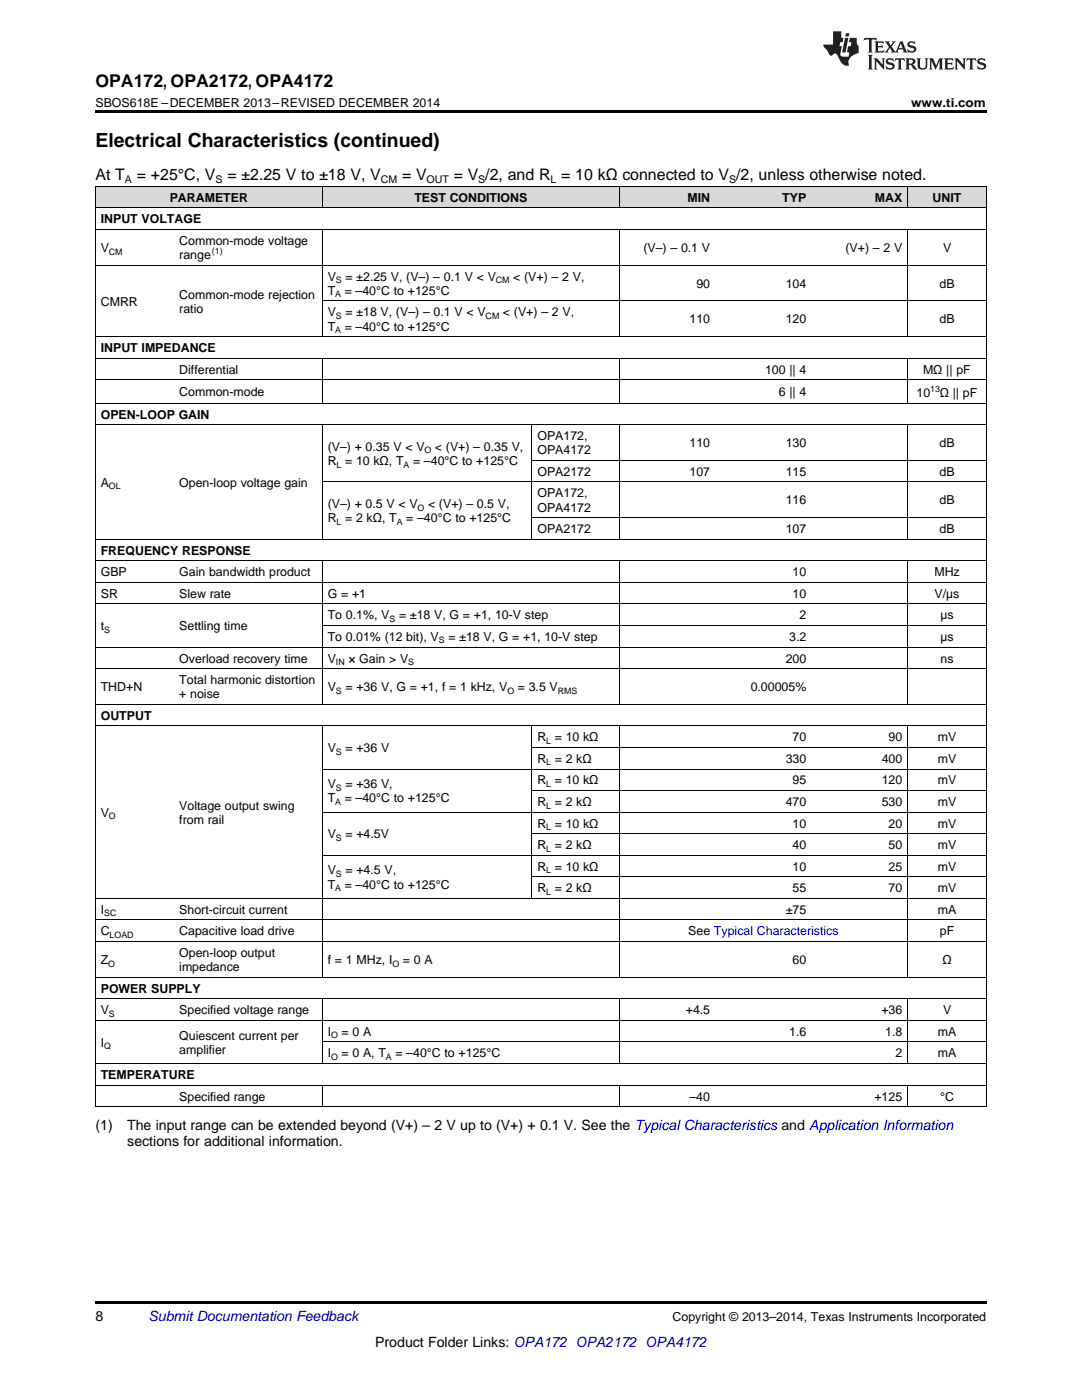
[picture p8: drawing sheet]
<svg xmlns="http://www.w3.org/2000/svg" width="216mm" height="279mm" viewBox="0 0 216 279" stroke-linecap="round" stroke-linejoin="round" font-family="sans-serif">
<defs><g id="words">
<text font-size="3.9" x="19" y="29.3">Electrical Characteristics (continued)</text>
<text font-size="3.5" x="19" y="17.3">OPA172, OPA2172, OPA4172</text>
<g font-size="3.2">
<text x="19" y="36">At T</text>
<text x="27.3" y="36">= +25°C, V</text>
<text x="45.4" y="36">= ±2.25 V to ±18 V, V</text>
<text x="80.2" y="36">= V</text>
<text x="90.5" y="36">= V /2, and R = 10 kΩ connected to V /2, unless otherwise noted.</text>
</g>
<g font-size="2.8">
<text x="19" y="225.5">(1)</text>
<text x="25.4" y="225.5">The input range can be extended beyond (V+) – 2 V up to (V+) + 0.1 V. See the Typical Characteristics and Application Information</text>
<text x="25.4" y="228.7">sections for additional information.</text>
<text x="19" y="263.6">8</text>
<text x="74.9" y="268.9">Product Folder Links: OPA172 OPA2172 OPA4172</text>
</g>
<text font-size="2.8" fill="#0000c8" x="29.6" y="263.6">Submit Documentation Feedback</text>
<g font-size="2.5">
<text x="19" y="21.4">SBOS618E –DECEMBER 2013–REVISED DECEMBER 2014</text>
<text x="181.8" y="21.4">www.ti.com</text>
<text x="33.9" y="40.3">PARAMETER</text>
<text x="82.7" y="40.3">TEST CONDITIONS</text>
<text x="137.2" y="40.3">MIN</text>
<text x="156.1" y="40.3">TYP</text>
<text x="174.6" y="40.3">MAX</text>
<text x="186.1" y="40.3">UNIT</text>
<text x="20.1" y="44.6">INPUT VOLTAGE</text>
<text x="20.1" y="50.3">V</text>
<text x="35.8" y="48.9">Common-mode voltage</text>
<text x="35.8" y="51.7">range</text>
<text x="128.4" y="50.3">(V–) – 0.1 V</text>
<text x="168.7" y="50.3">(V+) – 2 V</text>
<text x="188.2" y="50.3">V</text>
<text x="35.8" y="59.6">Common-mode rejection</text>
<text x="65.4" y="56">V</text>
<text x="65.4" y="58.8">T</text>
<text x="68.8" y="58.8">= –40°C to +125°C</text>
<text x="68.9" y="56">= ±2.25 V, (V–) – 0.1 V &lt; V</text>
<text x="102.4" y="56">&lt; (V+) – 2 V,</text>
<text x="139" y="57.4">90</text>
<text x="156.8" y="57.4">104</text>
<text x="187.5" y="57.4">dB</text>
<text x="20.1" y="61">CMRR</text>
<text x="35.8" y="62.4">ratio</text>
<text x="65.4" y="63.1">V</text>
<text x="65.4" y="66">T</text>
<text x="68.8" y="66">= –40°C to +125°C</text>
<text x="68.9" y="63.1">= ±18 V, (V–) – 0.1 V &lt; V</text>
<text x="100.4" y="63.1">&lt; (V+) – 2 V,</text>
<text x="137.6" y="64.6">110</text>
<text x="156.8" y="64.6">120</text>
<text x="187.5" y="64.6">dB</text>
<text x="20.1" y="70.3">INPUT IMPEDANCE</text>
<text x="35.8" y="74.6">Differential</text>
<text x="152.6" y="74.6">100 || 4</text>
<text x="184.2" y="74.6">MΩ || pF</text>
<text x="20.1" y="83.5">OPEN-LOOP GAIN</text>
<text x="35.8" y="79.1">Common-mode</text>
<text x="155.4" y="79.1">6 || 4</text>
<text x="182.9" y="79.2">10</text>
<text x="187.6" y="79.2">Ω || pF</text>
<text x="65.4" y="90">(V–) + 0.35 V &lt; V</text>
<text x="86.8" y="90">&lt; (V+) – 0.35 V,</text>
<text x="107.2" y="87.8">OPA172,</text>
<text x="137.6" y="89.3">110</text>
<text x="156.8" y="89.3">130</text>
<text x="187.5" y="89.3">dB</text>
<text x="65.4" y="92.8">R = 10 kΩ, T</text>
<text x="82.4" y="92.8">= –40°C to +125°C</text>
<text x="107.2" y="90.7">OPA4172</text>
<text x="107.2" y="95">OPA2172</text>
<text x="137.6" y="95">107</text>
<text x="156.8" y="95">115</text>
<text x="187.5" y="95">dB</text>
<text x="20.1" y="97.1">A</text>
<text x="35.8" y="97.1">Open-loop voltage gain</text>
<text x="65.4" y="101.4">(V–) + 0.5 V &lt; V</text>
<text x="85.4" y="101.4">&lt; (V+) – 0.5 V,</text>
<text x="107.2" y="99.3">OPA172,</text>
<text x="156.8" y="100.7">116</text>
<text x="187.5" y="100.7">dB</text>
<text x="65.4" y="104.2">R = 2 kΩ, T</text>
<text x="81.1" y="104.2">= –40°C to +125°C</text>
<text x="107.2" y="102.1">OPA4172</text>
<text x="107.2" y="106.4">OPA2172</text>
<text x="156.8" y="106.4">107</text>
<text x="187.5" y="106.4">dB</text>
<text x="20.1" y="110.7">FREQUENCY RESPONSE</text>
<text x="20.1" y="115">GBP</text>
<text x="20.1" y="119.3">SR</text>
<text x="35.8" y="115">Gain bandwidth product</text>
<text x="35.8" y="119.3">Slew rate</text>
<text x="65.4" y="119.3">G = +1</text>
<text x="158.2" y="115">10</text>
<text x="158.2" y="119.3">10</text>
<text x="186.4" y="115">MHz</text>
<text x="186.5" y="119.3">V/µs</text>
<text x="20.1" y="125.8">t</text>
<text x="35.8" y="125.8">Settling time</text>
<text x="65.4" y="123.6">To 0.1%, V</text>
<text x="79.6" y="123.6">= ±18 V, G = +1, 10-V step</text>
<text x="159.5" y="123.6">2</text>
<text x="187.6" y="123.6">µs</text>
<text x="65.4" y="127.9">To 0.01% (12 bit), V</text>
<text x="89.5" y="127.9">= ±18 V, G = +1, 10-V step</text>
<text x="157.5" y="127.9">3.2</text>
<text x="187.6" y="127.9">µs</text>
<text x="20.1" y="137.9">THD+N</text>
<text x="35.8" y="132.2">Overload recovery time</text>
<text x="35.8" y="136.5">Total harmonic distortion</text>
<text x="65.4" y="132.2">V</text>
<text x="65.4" y="137.9">V</text>
<text x="68.9" y="137.9">= +36 V, G = +1, f = 1 kHz, V</text>
<text x="69.5" y="132.2">× Gain &gt; V</text>
<text x="103.3" y="137.9">= 3.5 V</text>
<text x="149.8" y="137.9">0.00005%</text>
<text x="156.8" y="132.2">200</text>
<text x="187.7" y="132.2">ns</text>
<text x="20.1" y="143.7">OUTPUT</text>
<text x="35.8" y="139.3">+ noise</text>
<text x="107.2" y="148">R = 10 kΩ</text>
<text x="158.2" y="148">70</text>
<text x="177.3" y="148">90</text>
<text x="187.1" y="148">mV</text>
<text x="65.4" y="150.1">V</text>
<text x="68.9" y="150.1">= +36 V</text>
<text x="107.2" y="152.3">R = 2 kΩ</text>
<text x="156.8" y="152.3">330</text>
<text x="175.9" y="152.3">400</text>
<text x="187.1" y="152.3">mV</text>
<text x="35.8" y="161.6">Voltage output swing</text>
<text x="65.4" y="157.3">V</text>
<text x="65.4" y="160.1">T</text>
<text x="68.8" y="160.1">= –40°C to +125°C</text>
<text x="68.9" y="157.3">= +36 V,</text>
<text x="107.2" y="156.6">R = 10 kΩ</text>
<text x="107.2" y="160.9">R = 2 kΩ</text>
<text x="156.8" y="160.9">470</text>
<text x="158.2" y="156.6">95</text>
<text x="175.9" y="156.6">120</text>
<text x="175.9" y="160.9">530</text>
<text x="187.1" y="156.6">mV</text>
<text x="187.1" y="160.9">mV</text>
<text x="20.1" y="163">V</text>
<text x="35.8" y="164.4">from rail</text>
<text x="65.4" y="167.3">V</text>
<text x="68.9" y="167.3">= +4.5V</text>
<text x="107.2" y="165.2">R = 10 kΩ</text>
<text x="158.2" y="165.2">10</text>
<text x="177.3" y="165.2">20</text>
<text x="187.1" y="165.2">mV</text>
<text x="107.2" y="169.5">R = 2 kΩ</text>
<text x="107.2" y="173.8">R = 10 kΩ</text>
<text x="158.2" y="169.5">40</text>
<text x="158.2" y="173.8">10</text>
<text x="177.3" y="169.5">50</text>
<text x="177.3" y="173.8">25</text>
<text x="187.1" y="169.5">mV</text>
<text x="187.1" y="173.8">mV</text>
<text x="65.4" y="174.5">V</text>
<text x="65.4" y="177.3">T</text>
<text x="68.8" y="177.3">= –40°C to +125°C</text>
<text x="68.9" y="174.5">= +4.5 V,</text>
<text x="107.2" y="178.1">R = 2 kΩ</text>
<text x="158.2" y="178.1">55</text>
<text x="177.3" y="178.1">70</text>
<text x="187.1" y="178.1">mV</text>
<text x="20.1" y="182.4">I</text>
<text x="35.8" y="182.4">Short-circuit current</text>
<text x="156.8" y="182.4">±75</text>
<text x="187.1" y="182.4">mA</text>
<text x="20.1" y="186.7">C</text>
<text x="35.8" y="186.7">Capacitive load drive</text>
<text x="35.8" y="191">Open-loop output</text>
<text x="137.3" y="186.7">See Typical Characteristics</text>
<text x="187.5" y="186.7">pF</text>
<text x="20.1" y="192.4">Z</text>
<text x="35.8" y="193.8">impedance</text>
<text x="65.4" y="192.4">f = 1 MHz, I</text>
<text x="80.4" y="192.4">= 0 A</text>
<text x="158.2" y="192.4">60</text>
<text x="188.1" y="192.4">Ω</text>
<text x="20.1" y="198.1">POWER SUPPLY</text>
<text x="20.1" y="202.4">V</text>
<text x="35.8" y="202.4">Specified voltage range</text>
<text x="136.8" y="202.4">+4.5</text>
<text x="175.9" y="202.4">+36</text>
<text x="188.2" y="202.4">V</text>
<text x="20.1" y="208.9">I</text>
<text x="35.8" y="207.5">Quiescent current per</text>
<text x="65.4" y="206.7">I</text>
<text x="68.2" y="206.7">= 0 A</text>
<text x="157.5" y="206.7">1.6</text>
<text x="176.6" y="206.7">1.8</text>
<text x="187.1" y="206.7">mA</text>
<text x="20.1" y="215.3">TEMPERATURE</text>
<text x="35.8" y="210.3">amplifier</text>
<text x="65.4" y="211">I</text>
<text x="68.2" y="211">= 0 A, T</text>
<text x="78.9" y="211">= –40°C to +125°C</text>
<text x="178.7" y="211">2</text>
<text x="187.1" y="211">mA</text>
<text x="35.8" y="219.6">Specified range</text>
<text x="137.6" y="219.6">–40</text>
<text x="174.5" y="219.6">+125</text>
<text x="187.6" y="219.6">°C</text>
<text x="134.2" y="263.6">Copyright © 2013–2014, Texas Instruments Incorporated</text>
</g>
<g font-size="2.1">
<text x="24.9" y="36.6">A</text>
<text x="43" y="36.6">S</text>
<text x="76" y="36.6">CM</text>
<text x="85.1" y="36.6">OUT</text>
<text x="95.4" y="36.6">S</text>
<text x="109.9" y="36.6">L</text>
<text x="145.5" y="36.6">S</text>
</g>
<g font-size="1.8">
<text x="21.7" y="50.8">CM</text>
<text x="42.3" y="50.7">(1)</text>
<text x="66.9" y="59.3">A</text>
<text x="67" y="56.5">S</text>
<text x="99" y="56.5">CM</text>
<text x="67" y="63.6">S</text>
<text x="96.9" y="63.6">CM</text>
<text x="66.9" y="66.5">A</text>
<text x="185.6" y="78.2">13</text>
<text x="67.2" y="93.3">L</text>
<text x="80.5" y="93.3">A</text>
<text x="84.7" y="90.5">O</text>
<text x="21.7" y="97.6">OL</text>
<text x="83.3" y="101.9">O</text>
<text x="67.2" y="104.7">L</text>
<text x="79.2" y="104.7">A</text>
<text x="77.7" y="124.1">S</text>
<text x="20.8" y="126.3">S</text>
<text x="87.6" y="128.4">S</text>
<text x="67" y="132.7">IN</text>
<text x="81.5" y="132.7">S</text>
<text x="67" y="138.4">S</text>
<text x="101.2" y="138.4">O</text>
<text x="111.3" y="138.4">RMS</text>
<text x="109" y="148.4">L</text>
<text x="67" y="150.6">S</text>
<text x="109" y="152.8">L</text>
<text x="66.9" y="160.6">A</text>
<text x="67" y="157.8">S</text>
<text x="109" y="157.1">L</text>
<text x="109" y="161.4">L</text>
<text x="21.7" y="163.5">O</text>
<text x="67" y="167.8">S</text>
<text x="109" y="165.7">L</text>
<text x="109" y="170">L</text>
<text x="66.9" y="177.8">A</text>
<text x="67" y="175">S</text>
<text x="109" y="174.3">L</text>
<text x="109" y="178.6">L</text>
<text x="20.8" y="182.9">SC</text>
<text x="21.9" y="187.2">LOAD</text>
<text x="21.6" y="192.9">O</text>
<text x="78.3" y="192.9">O</text>
<text x="21.7" y="202.9">S</text>
<text x="20.8" y="209.4">Q</text>
<text x="66.1" y="207.2">O</text>
<text x="66.1" y="211.5">O</text>
<text x="77" y="211.5">A</text>
</g>
</g></defs>
<g fill="#d8d8d8">
<path d="M19 37.3h15.7v4.3h-15.7z"/>
<path d="M34.7 37.3h29.6v4.3h-29.6z"/>
<path d="M64.3 37.3h41.9v4.3h-41.9z"/>
<path d="M106.2 37.3h17.4v4.3h-17.4z"/>
<path d="M123.6 37.3h19.2v4.3h-19.2z"/>
<path d="M142.8 37.3h19.2v4.3h-19.2z"/>
<path d="M162 37.3h19.2v4.3h-19.2z"/>
<path d="M181.2 37.3h15.6v4.3h-15.6z"/>
</g>
<path d="M19 22h177.8v.5h-177.8zM19 259.7h177.8v.5h-177.8z" fill="#000"/>
<g fill="none" stroke="#000" stroke-width=".2">
<path d="M19 37.2h177.8M19.1 37.2v183.7M64.3 37.2v4.4M123.6 37.2v4.4M181.1 37.2v4.4M196.8 37.2v183.7M19 52.9h177.8M19 45.8h177.8M19 41.5h177.8M64.3 45.9v21.3M123.6 45.9v21.3M181.1 45.9v21.3"/>
<path d="M19 75.8h177.8M19 71.5h177.8M19 67.2h177.8M64.3 71.5v9M64.3 60.1h132.5M123.6 71.5v9M181.1 71.5v9M19 84.8h177.8M19 80.5h177.8M64.3 84.8v22.9M64.3 96.2h132.5M106.1 84.8v22.9"/>
<path d="M106.2 91.9h90.6M123.6 84.8v22.9M181.1 84.8v22.9M19 116.2h177.8M19 111.9h177.8M19 107.6h177.8M64.3 112v28.6M106.2 103.3h90.6M123.6 112v28.6M181.1 112v28.6M19 133.4h177.8M19 129.1h177.8"/>
<path d="M19 120.5h177.8M64.3 124.8h132.5M19 144.9h177.8M19 140.6h177.8M64.3 144.9v50.2M64.3 153.5h132.5M106.1 144.9v34.5M106.2 157.8h90.6M106.2 149.2h90.6M123.6 144.9v50.2M181.1 144.9v50.2M19 179.3h177.8"/>
<path d="M64.3 170.7h132.5M64.3 162.1h132.5M106.2 175h90.6M106.2 166.4h90.6M19 199.3h177.8M19 195h177.8M19 187.9h177.8M19 183.6h177.8M64.3 199.4v12.9M123.6 199.4v12.9M181.1 199.4v12.9M19 216.6h177.8"/>
<path d="M19 212.2h177.8M19 203.6h177.8M64.3 216.6v4.3M64.3 207.9h132.5M123.6 216.6v4.3M181.1 216.6v4.3M19 220.9h177.8"/>
</g>
<g fill="#231f20">
<path d="M172.5 7.6l-.1 .5 .4-.2h.6v.1v2.1l-.2 .4h.9l-.2-.4v-2.1l.1-.1h.5l.5 .2-.2-.5zM174.5 8.3l.2 .3v1.5l-.2 .4h1.8l.2-.6a1.04 1.04 0 0 1-1.3 .2v-.7h.6l.3 .2v-.6l-.3 .2h-.6v-.6l.8-.1 .4 .3-.2-.5zM176.5 8.3l.9 1.1-.9 1.1h.8l-.2-.2 .4-.7 .5 .7-.2 .2h1.5l-.2-.2 .2-.4h.9l.1 .4-.2 .2h1l-.3-.3-.7-1.9h-.5l-.9 2-.8-1 .9-1h-.8l.1 .3-.4 .5-.3-.6 .1-.2zM179.7 8.6l.4 1h-.7zM181.3 8.4a.63 .63 0 0 0-.2 .7 .63 .63 0 0 0 .6 .4l.6 .2 .1 .2a.75 .75 0 0 1-.7 .4 .75 .75 0 0 1-.6-.5l.1 .7 .1-.1a1.11 1.11 0 0 0 1.5-.6 1.13 1.13 0 0 0-1.2-.8l-.1-.4a1.04 1.04 0 0 1 1.2 .2l-.2-.5-.2 .1-.4-.2zM173.2 10.9l.2 .4v2.2l-.2 .4h1l-.3-.4v-2.2l.3-.4zM174.3 11.6l.3 .4v1.5l-.3 .4h.8l-.2-.4v-1.3l1.5 1.7v-1.9l.2-.4h-.7l.2 .4v.9l-1.1-1.3zM177 11.8a.62 .62 0 0 0-.2 .7 .62 .62 0 0 0 .6 .4l.6 .1 .1 .3a.76 .76 0 0 1-.7 .3 .76 .76 0 0 1-.7-.4l.2 .7 .1-.1a1.11 1.11 0 0 0 1.5-.6 1.13 1.13 0 0 0-1.2-.8l-.1-.4a1.04 1.04 0 0 1 1.2 .2l-.2-.6-.2 .1-.5-.1zM178.7 11.6l-.2 .6a.61 .61 0 0 1 .8-.3v1.6l-.2 .4h.9l-.2-.4v-1.6a.63 .63 0 0 1 .7 .3l-.1-.6zM180.6 11.6l.3 .4v1.5l-.3 .4h1l-.2-.2-.1-.8 .6 .2a.76 .76 0 0 0 1.2 .7l-1-1a.58 .58 0 0 0 .6-.5 .58 .58 0 0 0-.5-.6zM181.4 11.9h.1a.45 .45 0 0 1 .5 .1 .45 .45 0 0 1 .1 .5l-.8 .2zM182.9 11.6l.2 .2a2.17 2.17 0 0 0 .3 1.9 .99 .99 0 0 0 1.6-.6v-1.1l.2-.4h-.7l.2 .2a1.92 1.92 0 0 1-.2 1.8 .6 .6 0 0 1-.9-.5v-1.1l.2-.4zM185.4 11.6l.2 .4v1.5l-.2 .4h.7l-.2-.4v-1.4l.8 1.8 .8-1.8v1.4l-.2 .4h.9l-.2-.4v-1.5l.2-.4h-.8l-.6 1.5-.6-1.5zM188.4 11.6l.2 .4v1.5l-.2 .4h1.8l.1-.6a1.04 1.04 0 0 1-1.2 .1v-.6h.5l.4 .2v-.6l-.4 .2h-.5v-.7h.8l.3 .3-.1-.6zM190.5 11.6l.2 .4v1.5l-.2 .4h.7l-.2-.4v-1.3l1.5 1.7v-1.9l.2-.4h-.7l.2 .4v.9l-1.1-1.3zM192.9 11.6l-.1 .6a.61 .61 0 0 1 .7-.3l.1 1.6-.3 .4h1l-.3-.4 .1-1.6a.63 .63 0 0 1 .7 .3l-.1-.6zM195.2 11.8a.62 .62 0 0 0-.2 .7 .62 .62 0 0 0 .6 .4l.6 .1 .1 .3a.76 .76 0 0 1-.7 .3 .76 .76 0 0 1-.6-.4l.1 .7 .1-.1a1.11 1.11 0 0 0 1.6-.6 1.13 1.13 0 0 0-1.3-.8l-.1-.4a1.04 1.04 0 0 1 1.2 .2l-.1-.6-.2 .1-.5-.1z"/>
<path d="M166.2 6.3v2.6h-1.9v.4l.8 .9a.91 .91 0 0 0 1 .8 .56 .56 0 0 1 .5-.3 .56 .56 0 0 1 .5 .3l.4 .8a1.53 1.53 0 0 0 1.9 1.2 1.54 1.54 0 0 1 1-2.1l.9-.3v-1.4a1.52 1.52 0 0 1-.4-1.6h-1.3l-.2 .8h.5l-.2 .8h-.5l-.1 1v.2l.4 .1-.2 .8a1.93 1.93 0 0 1-1.6-.3l.3-1.8h-.5l.2-.8h.4l.2-.8h-.4v-1.3zM168.6 7.6l-.6 2.9h.7l.6-2.9zM168.8 6.6l-.1 .7h.6l.2-.7z"/>
</g>
<use href="#words"/>
</svg>
